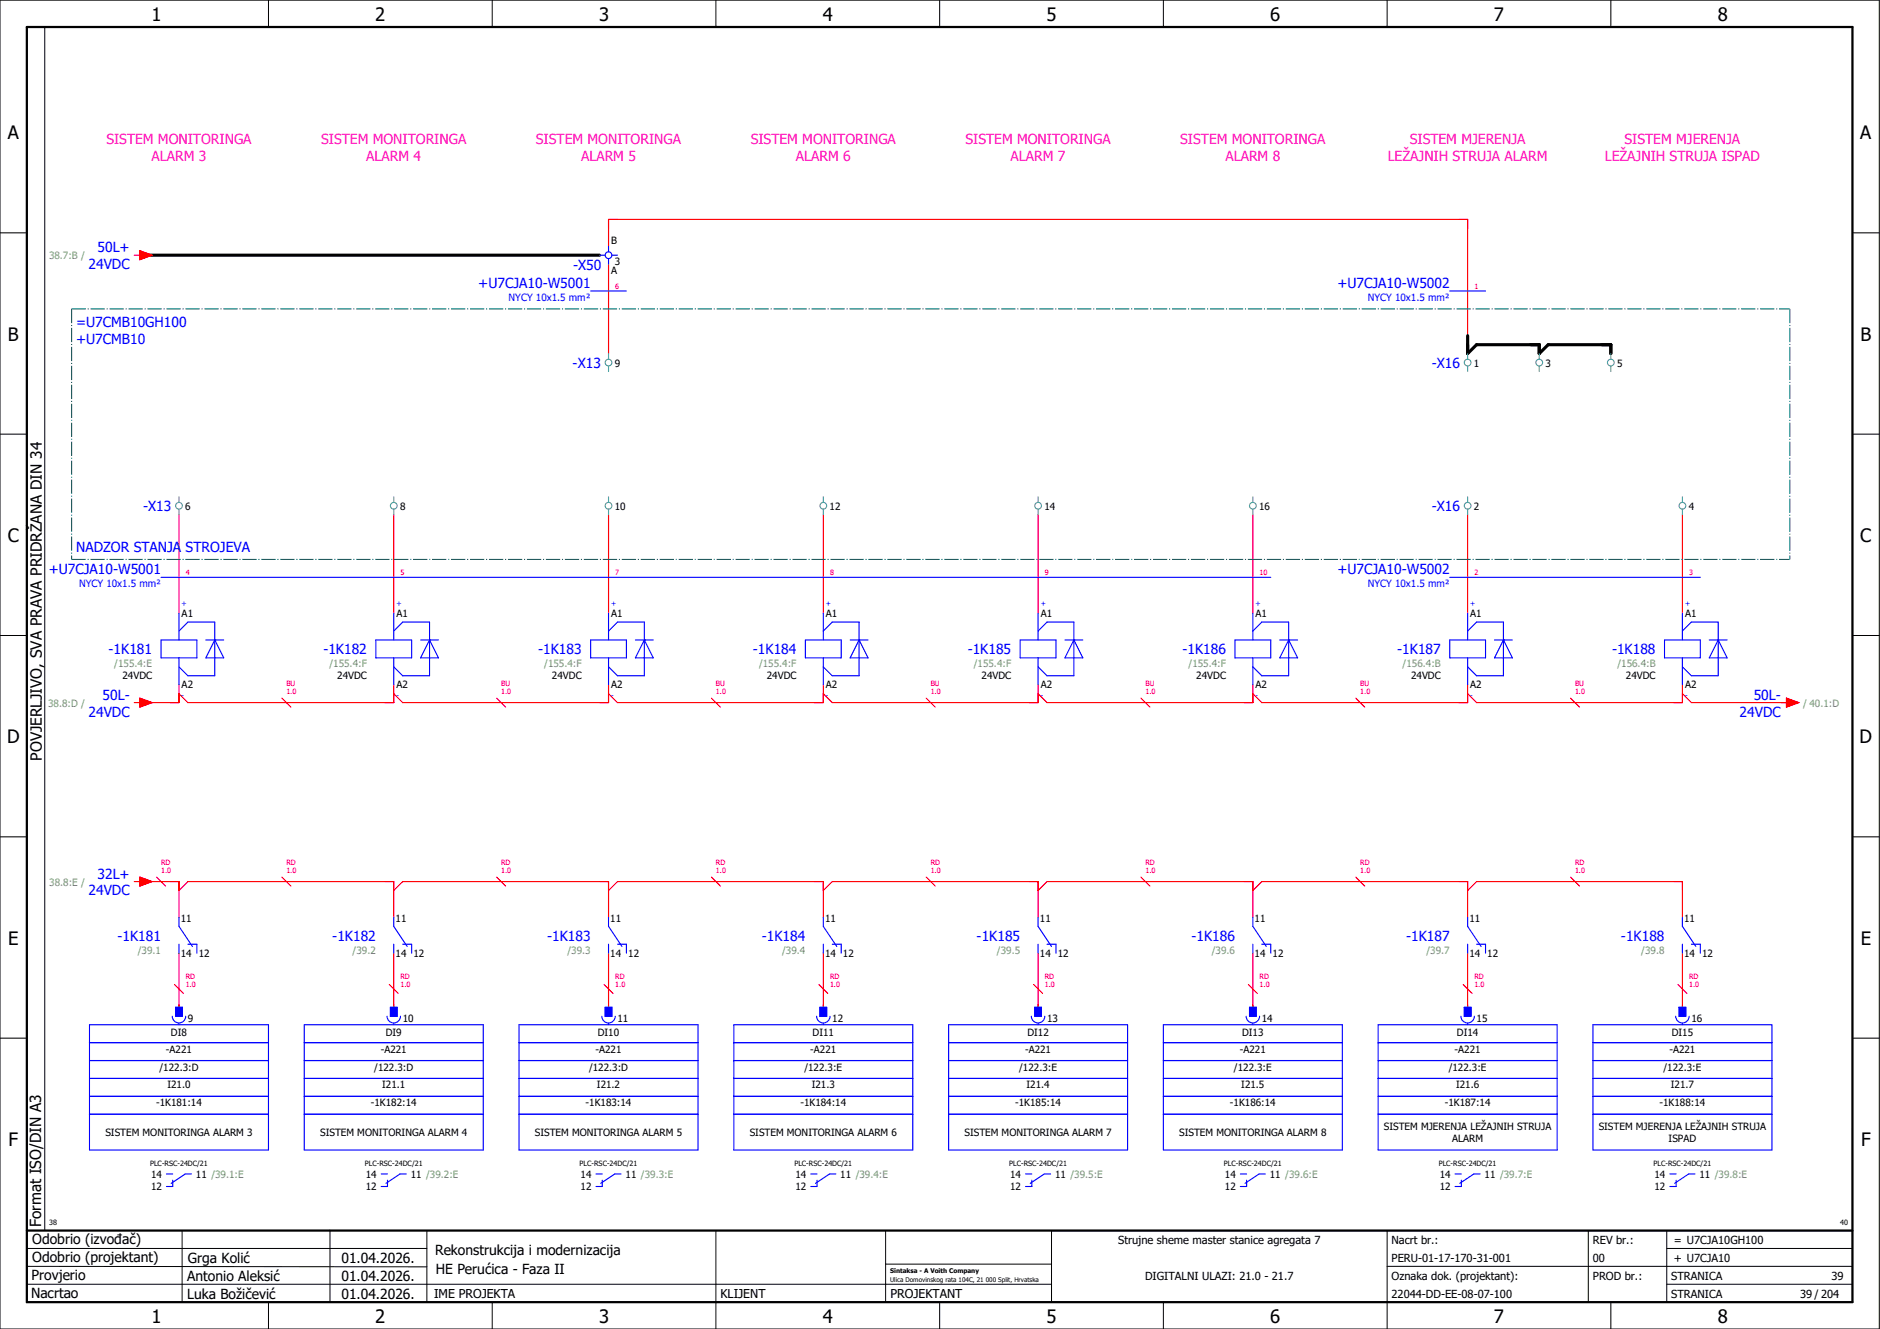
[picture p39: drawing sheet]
<svg xmlns="http://www.w3.org/2000/svg" width="420mm" height="297mm" viewBox="0 0 420 297" stroke-linecap="round" stroke-linejoin="round" font-family="sans-serif">
<defs><g id="words">
<g font-size="4.1">
<text x="33.9" y="4.7">1</text>
<text x="83.9" y="4.7">2</text>
<text x="133.9" y="4.7">3</text>
<text x="183.9" y="4.7">4</text>
<text x="233.9" y="4.7">5</text>
<text x="283.9" y="4.7">6</text>
<text x="333.9" y="4.7">7</text>
<text x="383.9" y="4.7">8</text>
<text x="1.8" y="31.2">A</text>
<text x="415.8" y="31.2">A</text>
<text x="1.8" y="76.2">B</text>
<text x="415.8" y="76.2">B</text>
<text x="1.8" y="121.2">C</text>
<text x="415.8" y="121.2">C</text>
<text x="1.6" y="166.2">D</text>
<text x="415.6" y="166.2">D</text>
<text x="1.8" y="211.2">E</text>
<text x="415.8" y="211.2">E</text>
<text x="1.9" y="256.2">F</text>
<text x="415.9" y="256.2">F</text>
<text x="33.9" y="295.7">1</text>
<text x="83.9" y="295.7">2</text>
<text x="133.9" y="295.7">3</text>
<text x="183.9" y="295.7">4</text>
<text x="233.9" y="295.7">5</text>
<text x="283.9" y="295.7">6</text>
<text x="333.9" y="295.7">7</text>
<text x="383.9" y="295.7">8</text>
</g>
<g font-size="3.4">
<text x="9.4" y="170" transform="rotate(-90 9.4 170)">POVJERLJIVO, SVA PRAVA PRIDRŽANA DIN 34</text>
<text x="9.2" y="274.3" transform="rotate(-90 9.2 274.3)">Format ISO/DIN A3</text>
</g>
<g font-size="3.1" fill="#f0f">
<text x="23.8" y="32.1">SISTEM MONITORINGA</text>
<text x="33.9" y="35.9">ALARM 3</text>
<text x="71.8" y="32.1">SISTEM MONITORINGA</text>
<text x="81.9" y="35.9">ALARM 4</text>
<text x="119.8" y="32.1">SISTEM MONITORINGA</text>
<text x="129.9" y="35.9">ALARM 5</text>
<text x="167.8" y="32.1">SISTEM MONITORINGA</text>
<text x="177.9" y="35.9">ALARM 6</text>
<text x="215.8" y="32.1">SISTEM MONITORINGA</text>
<text x="225.9" y="35.9">ALARM 7</text>
<text x="263.8" y="32.1">SISTEM MONITORINGA</text>
<text x="273.9" y="35.9">ALARM 8</text>
<text x="310.1" y="35.9">LEŽAJNIH STRUJA ALARM</text>
<text x="315.1" y="32.1">SISTEM MJERENJA</text>
<text x="358.7" y="35.9">LEŽAJNIH STRUJA ISPAD</text>
<text x="363.1" y="32.1">SISTEM MJERENJA</text>
</g>
<g font-size="3.1" fill="#00f">
<text x="21.8" y="56.4">50L+</text>
<text x="19.8" y="60.1">24VDC</text>
<text x="106.9" y="64.4">+U7CJA10-W5001</text>
<text x="128.1" y="60.3">-X50</text>
<text x="298.9" y="64.4">+U7CJA10-W5002</text>
<text x="17" y="73.1">=U7CMB10GH100</text>
<text x="17" y="76.9">+U7CMB10</text>
<text x="128" y="82.3">-X13</text>
<text x="320" y="82.3">-X16</text>
<text x="32" y="114.3">-X13</text>
<text x="320" y="114.3">-X16</text>
<text x="17" y="123.4">NADZOR STANJA STROJEVA</text>
<text x="10.9" y="128.4">+U7CJA10-W5001</text>
<text x="298.9" y="128.4">+U7CJA10-W5002</text>
<text x="24.3" y="146.3">-1K181</text>
<text x="72.3" y="146.3">-1K182</text>
<text x="120.3" y="146.3">-1K183</text>
<text x="168.3" y="146.3">-1K184</text>
<text x="216.3" y="146.3">-1K185</text>
<text x="264.3" y="146.3">-1K186</text>
<text x="312.3" y="146.3">-1K187</text>
<text x="360.3" y="146.3">-1K188</text>
<text x="19.8" y="160.1">24VDC</text>
<text x="22.9" y="156.4">50L-</text>
<text x="388.8" y="160.1">24VDC</text>
<text x="391.9" y="156.4">50L-</text>
<text x="21.8" y="196.4">32L+</text>
<text x="19.8" y="200.1">24VDC</text>
<text x="26.3" y="210.3">-1K181</text>
<text x="74.3" y="210.3">-1K182</text>
<text x="122.3" y="210.3">-1K183</text>
<text x="170.3" y="210.3">-1K184</text>
<text x="218.3" y="210.3">-1K185</text>
<text x="266.3" y="210.3">-1K186</text>
<text x="314.3" y="210.3">-1K187</text>
<text x="362.3" y="210.3">-1K188</text>
</g>
<g font-size="3.1">
<text x="7.2" y="278.1">Odobrio (izvođač)</text>
<text x="97.2" y="280.5">Rekonstrukcija i modernizacija</text>
<text x="7.1" y="286.1">Provjerio</text>
<text x="7.2" y="282.1">Odobrio (projektant)</text>
<text x="41.8" y="286.2">Antonio Aleksić</text>
<text x="42" y="282.3">Grga Kolić</text>
<text x="76.3" y="282.3">01.04.2026.</text>
<text x="76.3" y="286.3">01.04.2026.</text>
<text x="97.4" y="284.8">HE Perućica - Faza II</text>
<text x="6.9" y="290">Nacrtao</text>
<text x="41.8" y="290.3">Luka Božičević</text>
<text x="76.3" y="290.3">01.04.2026.</text>
</g>
<g font-size="2.7">
<text x="97" y="290.1">IME PROJEKTA</text>
<text x="161" y="290.1">KLIJENT</text>
<text x="199" y="290.1">PROJEKTANT</text>
</g>
<g font-size="2.5">
<text x="249.9" y="278">Strujne sheme master stanice agregata 7</text>
<text x="311" y="278">Nacrt br.:</text>
<text x="356" y="278">REV br.:</text>
<text x="374.1" y="278">= U7CJA10GH100</text>
<text x="255.9" y="286">DIGITALNI ULAZI: 21.0 - 21.7</text>
<text x="311" y="286">Oznaka dok. (projektant):</text>
<text x="311" y="282">PERU-01-17-170-31-001</text>
<text x="356" y="286">PROD br.:</text>
<text x="356" y="282">00</text>
<text x="373.5" y="286">STRANICA</text>
<text x="374.1" y="282.1">+ U7CJA10</text>
<text x="409.3" y="286">39</text>
<text x="311" y="290">22044-DD-EE-08-07-100</text>
<text x="373.5" y="290">STRANICA</text>
<text x="402.3" y="290">39 / 204</text>
</g>
<g font-size="2.2" fill="#7ca552">
<text x="11" y="57.9">38.7:B /</text>
<text x="25.5" y="149.2">/155.4:E</text>
<text x="73.6" y="149.2">/155.4:F</text>
<text x="121.6" y="149.2">/155.4:F</text>
<text x="169.6" y="149.2">/155.4:F</text>
<text x="217.6" y="149.2">/155.4:F</text>
<text x="265.6" y="149.2">/155.4:F</text>
<text x="313.5" y="149.2">/156.4:B</text>
<text x="361.5" y="149.2">/156.4:B</text>
<text x="10.8" y="157.9">38.8:D /</text>
<text x="403" y="157.9">/ 40.1:D</text>
<text x="11" y="197.9">38.8:E /</text>
<text x="30.8" y="213.2">/39.1</text>
<text x="78.8" y="213.2">/39.2</text>
<text x="126.8" y="213.2">/39.3</text>
<text x="174.8" y="213.2">/39.4</text>
<text x="222.8" y="213.2">/39.5</text>
<text x="270.8" y="213.2">/39.6</text>
<text x="318.8" y="213.2">/39.7</text>
<text x="366.8" y="213.2">/39.8</text>
</g>
<g font-size="2.2">
<text x="136.6" y="54.6">B</text>
<text x="137.4" y="59.3">3</text>
<text x="136.6" y="61.3">A</text>
<text x="137.4" y="81.9">9</text>
<text x="329.4" y="81.9">1</text>
<text x="345.4" y="81.9">3</text>
<text x="361.4" y="81.9">5</text>
<text x="41.4" y="113.9">6</text>
<text x="89.4" y="113.9">8</text>
<text x="137.4" y="113.9">10</text>
<text x="185.4" y="113.9">12</text>
<text x="233.4" y="113.9">14</text>
<text x="281.4" y="113.9">16</text>
<text x="329.4" y="113.9">2</text>
<text x="377.4" y="113.9">4</text>
<text x="40.6" y="138">A1</text>
<text x="88.6" y="138">A1</text>
<text x="136.6" y="138">A1</text>
<text x="184.6" y="138">A1</text>
<text x="232.6" y="138">A1</text>
<text x="280.6" y="138">A1</text>
<text x="328.6" y="138">A1</text>
<text x="376.6" y="138">A1</text>
<text x="27.4" y="151.9">24VDC</text>
<text x="40.6" y="153.9">A2</text>
<text x="75.4" y="151.9">24VDC</text>
<text x="88.6" y="153.9">A2</text>
<text x="123.4" y="151.9">24VDC</text>
<text x="136.6" y="153.9">A2</text>
<text x="171.4" y="151.9">24VDC</text>
<text x="184.6" y="153.9">A2</text>
<text x="219.4" y="151.9">24VDC</text>
<text x="232.6" y="153.9">A2</text>
<text x="267.4" y="151.9">24VDC</text>
<text x="280.6" y="153.9">A2</text>
<text x="315.4" y="151.9">24VDC</text>
<text x="328.6" y="153.9">A2</text>
<text x="363.4" y="151.9">24VDC</text>
<text x="376.6" y="153.9">A2</text>
<text x="40.4" y="206">11</text>
<text x="88.4" y="206">11</text>
<text x="136.4" y="206">11</text>
<text x="184.4" y="206">11</text>
<text x="232.4" y="206">11</text>
<text x="280.4" y="206">11</text>
<text x="328.4" y="206">11</text>
<text x="376.4" y="206">11</text>
<text x="40.4" y="213.9">14</text>
<text x="44.4" y="213.9">12</text>
<text x="88.4" y="213.9">14</text>
<text x="92.4" y="213.9">12</text>
<text x="136.4" y="213.9">14</text>
<text x="140.4" y="213.9">12</text>
<text x="184.4" y="213.9">14</text>
<text x="188.4" y="213.9">12</text>
<text x="232.4" y="213.9">14</text>
<text x="236.4" y="213.9">12</text>
<text x="280.4" y="213.9">14</text>
<text x="284.4" y="213.9">12</text>
<text x="328.4" y="213.9">14</text>
<text x="332.4" y="213.9">12</text>
<text x="376.4" y="213.9">14</text>
<text x="380.4" y="213.9">12</text>
<text x="38.2" y="231.5">DI8</text>
<text x="42" y="228.4">9</text>
<text x="86.2" y="231.5">DI9</text>
<text x="90" y="228.4">10</text>
<text x="133.6" y="231.5">DI10</text>
<text x="138" y="228.4">11</text>
<text x="181.6" y="231.5">DI11</text>
<text x="186" y="228.4">12</text>
<text x="229.6" y="231.5">DI12</text>
<text x="234" y="228.4">13</text>
<text x="277.6" y="231.5">DI13</text>
<text x="282" y="228.4">14</text>
<text x="325.6" y="231.5">DI14</text>
<text x="330" y="228.4">15</text>
<text x="373.6" y="231.5">DI15</text>
<text x="378" y="228.4">16</text>
<text x="35.6" y="239.3">/122.3:D</text>
<text x="37.1" y="235.3">-A221</text>
<text x="83.6" y="239.3">/122.3:D</text>
<text x="85.1" y="235.3">-A221</text>
<text x="131.6" y="239.3">/122.3:D</text>
<text x="133.1" y="235.3">-A221</text>
<text x="179.8" y="239.3">/122.3:E</text>
<text x="181.1" y="235.3">-A221</text>
<text x="227.8" y="239.3">/122.3:E</text>
<text x="229.1" y="235.3">-A221</text>
<text x="275.8" y="239.3">/122.3:E</text>
<text x="277.1" y="235.3">-A221</text>
<text x="323.8" y="239.3">/122.3:E</text>
<text x="325.1" y="235.3">-A221</text>
<text x="371.8" y="239.3">/122.3:E</text>
<text x="373.1" y="235.3">-A221</text>
<text x="37.4" y="243.3">I21.0</text>
<text x="85.4" y="243.3">I21.1</text>
<text x="133.4" y="243.3">I21.2</text>
<text x="181.4" y="243.3">I21.3</text>
<text x="229.4" y="243.3">I21.4</text>
<text x="277.4" y="243.3">I21.5</text>
<text x="325.4" y="243.3">I21.6</text>
<text x="373.4" y="243.3">I21.7</text>
<text x="34.9" y="247.3">-1K181:14</text>
<text x="82.9" y="247.3">-1K182:14</text>
<text x="130.9" y="247.3">-1K183:14</text>
<text x="178.9" y="247.3">-1K184:14</text>
<text x="226.9" y="247.3">-1K185:14</text>
<text x="274.9" y="247.3">-1K186:14</text>
<text x="322.9" y="247.3">-1K187:14</text>
<text x="370.9" y="247.3">-1K188:14</text>
<text x="23.5" y="253.9">SISTEM MONITORINGA ALARM 3</text>
<text x="71.5" y="253.9">SISTEM MONITORINGA ALARM 4</text>
<text x="119.5" y="253.9">SISTEM MONITORINGA ALARM 5</text>
<text x="167.5" y="253.9">SISTEM MONITORINGA ALARM 6</text>
<text x="215.5" y="253.9">SISTEM MONITORINGA ALARM 7</text>
<text x="263.5" y="253.9">SISTEM MONITORINGA ALARM 8</text>
<text x="309.3" y="252.6">SISTEM MJERENJA LEŽAJNIH STRUJA</text>
<text x="324.5" y="255.3">ALARM</text>
<text x="357.3" y="252.6">SISTEM MJERENJA LEŽAJNIH STRUJA</text>
<text x="372.9" y="255.3">ISPAD</text>
<text x="33.8" y="263.3">14</text>
<text x="43.8" y="263.3">11 /39.1:E</text>
<text x="81.8" y="263.3">14</text>
<text x="91.8" y="263.3">11 /39.2:E</text>
<text x="129.8" y="263.3">14</text>
<text x="139.8" y="263.3">11 /39.3:E</text>
<text x="177.8" y="263.3">14</text>
<text x="187.8" y="263.3">11 /39.4:E</text>
<text x="225.8" y="263.3">14</text>
<text x="235.8" y="263.3">11 /39.5:E</text>
<text x="273.8" y="263.3">14</text>
<text x="283.8" y="263.3">11 /39.6:E</text>
<text x="321.8" y="263.3">14</text>
<text x="331.8" y="263.3">11 /39.7:E</text>
<text x="369.8" y="263.3">14</text>
<text x="379.8" y="263.3">11 /39.8:E</text>
<text x="33.8" y="266.1">12</text>
<text x="81.8" y="266.1">12</text>
<text x="129.8" y="266.1">12</text>
<text x="177.8" y="266.1">12</text>
<text x="225.8" y="266.1">12</text>
<text x="273.8" y="266.1">12</text>
<text x="321.8" y="266.1">12</text>
<text x="369.8" y="266.1">12</text>
</g>
<g font-size="2.2" fill="#00f">
<text x="113.7" y="67.3">NYCY 10x1.5 mm²</text>
<text x="305.7" y="67.3">NYCY 10x1.5 mm²</text>
<text x="17.7" y="131.3">NYCY 10x1.5 mm²</text>
<text x="305.7" y="131.3">NYCY 10x1.5 mm²</text>
</g>
<g font-size="1.6" fill="#f00">
<text x="137.5" y="64.5">6</text>
<text x="329.5" y="64.5">1</text>
<text x="41.5" y="128.5">4</text>
<text x="89.5" y="128.5">5</text>
<text x="137.5" y="128.5">7</text>
<text x="185.5" y="128.5">8</text>
<text x="233.5" y="128.5">9</text>
<text x="281.5" y="128.5">10</text>
<text x="329.5" y="128.5">2</text>
<text x="377.5" y="128.5">3</text>
<text x="64" y="155.2">1.0</text>
<text x="64" y="153.3">BU</text>
<text x="112" y="155.2">1.0</text>
<text x="112" y="153.3">BU</text>
<text x="160" y="155.2">1.0</text>
<text x="160" y="153.3">BU</text>
<text x="208" y="155.2">1.0</text>
<text x="208" y="153.3">BU</text>
<text x="256" y="155.2">1.0</text>
<text x="256" y="153.3">BU</text>
<text x="304" y="155.2">1.0</text>
<text x="304" y="153.3">BU</text>
<text x="352" y="155.2">1.0</text>
<text x="352" y="153.3">BU</text>
<text x="36" y="195.2">1.0</text>
<text x="36" y="193.3">RD</text>
<text x="64" y="195.2">1.0</text>
<text x="64" y="193.3">RD</text>
<text x="112" y="195.2">1.0</text>
<text x="112" y="193.3">RD</text>
<text x="160" y="195.2">1.0</text>
<text x="160" y="193.3">RD</text>
<text x="208" y="195.2">1.0</text>
<text x="208" y="193.3">RD</text>
<text x="256" y="195.2">1.0</text>
<text x="256" y="193.3">RD</text>
<text x="304" y="195.2">1.0</text>
<text x="304" y="193.3">RD</text>
<text x="352" y="195.2">1.0</text>
<text x="352" y="193.3">RD</text>
<text x="41.5" y="220.7">1.0</text>
<text x="41.5" y="218.8">RD</text>
<text x="89.5" y="220.7">1.0</text>
<text x="89.5" y="218.8">RD</text>
<text x="137.5" y="220.7">1.0</text>
<text x="137.5" y="218.8">RD</text>
<text x="185.5" y="220.7">1.0</text>
<text x="185.5" y="218.8">RD</text>
<text x="233.5" y="220.7">1.0</text>
<text x="233.5" y="218.8">RD</text>
<text x="281.5" y="220.7">1.0</text>
<text x="281.5" y="218.8">RD</text>
<text x="329.5" y="220.7">1.0</text>
<text x="329.5" y="218.8">RD</text>
<text x="377.5" y="220.7">1.0</text>
<text x="377.5" y="218.8">RD</text>
</g>
<g font-size="1.6" fill="#00f">
<text x="40.6" y="135.4">+</text>
<text x="88.6" y="135.4">+</text>
<text x="136.6" y="135.4">+</text>
<text x="184.6" y="135.4">+</text>
<text x="232.6" y="135.4">+</text>
<text x="280.6" y="135.4">+</text>
<text x="328.6" y="135.4">+</text>
<text x="376.6" y="135.4">+</text>
<text x="40.6" y="156">-</text>
<text x="88.6" y="156">-</text>
<text x="136.6" y="156">-</text>
<text x="184.6" y="156">-</text>
<text x="232.6" y="156">-</text>
<text x="280.6" y="156">-</text>
<text x="328.6" y="156">-</text>
<text x="376.6" y="156">-</text>
</g>
<g font-size="1.6">
<text x="33.5" y="260.7">PLC-RSC-24DC/21</text>
<text x="81.5" y="260.7">PLC-RSC-24DC/21</text>
<text x="129.5" y="260.7">PLC-RSC-24DC/21</text>
<text x="177.5" y="260.7">PLC-RSC-24DC/21</text>
<text x="225.5" y="260.7">PLC-RSC-24DC/21</text>
<text x="273.5" y="260.7">PLC-RSC-24DC/21</text>
<text x="321.5" y="260.7">PLC-RSC-24DC/21</text>
<text x="369.5" y="260.7">PLC-RSC-24DC/21</text>
<text x="11" y="273.7">38</text>
<text x="411.2" y="273.7">40</text>
</g>
<g font-size="1.4">
<text x="198.9" y="284.4">Sintaksa - A Voith Company</text>
<text x="198.9" y="286.4">Ulica Domovinskog rata 104C, 21 000 Split, Hrvatska</text>
</g>
</g></defs>
<g fill="none" stroke="#000" stroke-width=".22">
<path d="M0 0h420v297h-420zM10 6v269M60 0v6M110 0v6M160 0v6M210 0v6M260 0v6M310 0v6M360 0v6M0 52h6M414 52h6M0 97h6"/>
<path d="M414 97h6M0 142h6M414 142h6M414 176.3v87.4M0 187h6M414 187h6M0 232h6M414 232h6M6 279h89.4M40.7 275v16M73.7 274.9v16M95.4 275.1v16"/>
<path d="M160 275v22M197.9 275.1v16M310 275v22M355 275v16M372.5 279h41.5M372.5 275v16M414 275h-179v16M6 283l89.4 .1M6 287h229M60 291v6M110 291v6M197.9 282.5h37.1"/>
<path d="M210 291v6M260 291v6M310 283h104M360 291v6M372.5 287h41.5"/>
</g>
<path d="M6 6h408v285h-408zM6 275h408" fill="none" stroke="#000" stroke-width=".5"/>
<g fill="none" stroke="#f00" stroke-width=".25">
<path d="M30 57h1.3M31.3 56l2.7 1-2.7 1zM136 55v-6h192v28M136 59v20M40 115v22M88 115v22M136 115v22M184 115v22M232 115v22M280 115v22M328 115v22M376 115v22"/>
<path d="M30 157h1.3M31.3 156l2.7 1-2.7 1zM40 153v4h-8M63 156l2 2M88 153v4h-46l-2-2M111 156l2 2M136 153v4h-46l-2-2M159 156l2 2M184 153v4h-46l-2-2M207 156l2 2M232 153v4h-46l-2-2M255 156l2 2"/>
<path d="M280 153v4h-46l-2-2M303 156l2 2M328 153v4h-46l-2-2M351 156l2 2M376 153v4h-46l-2-2M376 155l2 2h22M399.2 156l2.8 1-2.8 1zM30 197h1.3M31.3 196l2.7 1-2.7 1zM32 197h8v8M35 196l2 2M40 199l2-2h46v8"/>
<path d="M63 196l2 2M88 199l2-2h46v8M111 196l2 2M136 199l2-2h46v8M159 196l2 2M184 199l2-2h46v8M207 196l2 2M232 199l2-2h46v8M255 196l2 2M280 199l2-2h46v8M303 196l2 2M328 199l2-2h46v8"/>
<path d="M351 196l2 2M40 213v12M88 213v12M136 213v12M184 213v12M232 213v12M280 213v12M328 213v12M376 213v12M39 220l2 2M87 220l2 2M135 220l2 2"/>
<path d="M183 220l2 2M231 220l2 2M279 220l2 2M327 220l2 2M375 220l2 2"/>
</g>
<path d="M32 57h102M328 75v4l2-2h14v2l2-2h14v2" fill="none" stroke="#000" stroke-width=".7"/>
<g fill="none" stroke="#00f" stroke-width=".25">
<path d="M134 57h1.3M136 55v1.3M136 57.8v1.2M136.8 57h1.2M132 65h8M324 65h8M36 129h248M40 137v6M88 137v6M136 137v6M184 137v6M232 137v6"/>
<path d="M280 137v6M324 129h56M328 137v6M376 137v6M36 143h8v4h-8zM40 147v6M40 141l2-2h6v12h-6l-2-2M46 143h4M48 143h.1M48 143l2 4h-4zM84 143h8v4h-8zM88 147v6"/>
<path d="M88 141l2-2h6v12h-6l-2-2M94 143h4M96 143h.1M96 143l2 4h-4zM132 143h8v4h-8zM136 147v6M136 141l2-2h6v12h-6l-2-2M142 143h4M144 143h.1M144 143l2 4h-4zM180 143h8v4h-8zM184 147v6"/>
<path d="M184 141l2-2h6v12h-6l-2-2M190 143h4M192 143h.1M192 143l2 4h-4zM228 143h8v4h-8zM232 147v6M232 141l2-2h6v12h-6l-2-2M238 143h4M240 143h.1M240 143l2 4h-4zM276 143h8v4h-8zM280 147v6"/>
<path d="M280 141l2-2h6v12h-6l-2-2M286 143h4M288 143h.1M288 143l2 4h-4zM324 143h8v4h-8zM328 147v6M328 141l2-2h6v12h-6l-2-2M334 143h4M336 143h.1M336 143l2 4h-4zM372 143h8v4h-8zM376 147v6"/>
<path d="M376 141l2-2h6v12h-6l-2-2M382 143h4M384 143h.1M384 143l2 4h-4zM40 205v2l3 4.5M40 211v2M42 211h2v2M88 205v2l3 4.5M88 211v2M90 211h2v2M136 205v2l3 4.5M136 211v2"/>
<path d="M138 211h2v2M184 205v2l3 4.5M184 211v2M186 211h2v2M232 205v2l3 4.5M232 211v2M234 211h2v2M280 205v2l3 4.5M280 211v2M282 211h2v2M328 205v2l3 4.5M328 211v2"/>
<path d="M330 211h2v2M376 205v2l3 4.5M376 211v2M378 211h2v2M20 237h40M20 229h40v28h-40zM20 233h40M38.5 227.1a1.5 1.5 0 0 0 1.5 1.5 1.5 1.5 0 0 0 1.5-1.5M39.3 225.1h1.5v2h-1.5zM40 228.7v.3M68 237h40M68 233h40"/>
<path d="M68 229h40v28h-40zM86.5 227.1a1.5 1.5 0 0 0 1.5 1.5 1.5 1.5 0 0 0 1.5-1.5M87.3 225.1h1.5v2h-1.5zM88 228.7v.3M116 237h40M116 233h40M116 229h40v28h-40zM134.5 227.1a1.5 1.5 0 0 0 1.5 1.5 1.5 1.5 0 0 0 1.5-1.5M135.3 225.1h1.5v2h-1.5zM136 228.7v.3M164 237h40M164 233h40"/>
<path d="M164 229h40v28h-40zM182.5 227.1a1.5 1.5 0 0 0 1.5 1.5 1.5 1.5 0 0 0 1.5-1.5M183.3 225.1h1.5v2h-1.5zM184 228.7v.3M212 237h40M212 233h40M212 229h40v28h-40zM230.5 227.1a1.5 1.5 0 0 0 1.5 1.5 1.5 1.5 0 0 0 1.5-1.5M231.3 225.1h1.5v2h-1.5zM232 228.7v.3M260 237h40M260 233h40"/>
<path d="M260 229h40v28h-40zM278.5 227.1a1.5 1.5 0 0 0 1.5 1.5 1.5 1.5 0 0 0 1.5-1.5M279.3 225.1h1.5v2h-1.5zM280 228.7v.3M308 237h40M308 233h40M308 229h40v28h-40zM326.5 227.1a1.5 1.5 0 0 0 1.5 1.5 1.5 1.5 0 0 0 1.5-1.5M327.3 225.1h1.5v2h-1.5zM328 228.7v.3M356 237h40M356 233h40"/>
<path d="M356 229h40v28h-40zM374.5 227.1a1.5 1.5 0 0 0 1.5 1.5 1.5 1.5 0 0 0 1.5-1.5M375.2 225.1h1.5v2h-1.5zM376 228.7v.3M20 249h40M20 245h40M20 241h40M68 249h40M68 245h40M68 241h40M116 249h40M116 245h40"/>
<path d="M116 241h40M164 249h40M164 245h40M164 241h40M212 249h40M212 245h40M212 241h40M260 249h40M260 245h40M260 241h40M308 249h40M308 245h40"/>
<path d="M308 241h40M356 249h40M356 245h40M356 241h40M37.2 262.4h1.4M38.6 263.8v1.4h-1.4M42.8 262.4h-1.4l-3.1 2.1M85.2 262.4h1.4M86.6 263.8v1.4h-1.4M90.8 262.4h-1.4l-3.1 2.1M133.2 262.4h1.4M134.6 263.8v1.4h-1.4"/>
<path d="M138.8 262.4h-1.4l-3.1 2.1M181.2 262.4h1.4M182.6 263.8v1.4h-1.4M186.8 262.4h-1.4l-3.1 2.1M229.2 262.4h1.4M230.6 263.8v1.4h-1.4M234.8 262.4h-1.4l-3.1 2.1M277.2 262.4h1.4M278.6 263.8v1.4h-1.4M282.8 262.4h-1.4l-3.1 2.1M325.2 262.4h1.4M326.6 263.8v1.4h-1.4"/>
<path d="M330.8 262.4h-1.4l-3.1 2.1M373.2 262.4h1.4M374.6 263.8v1.4h-1.4M378.8 262.4h-1.4l-3.1 2.1"/>
<circle cx="136" cy="57" r=".75"/>
</g>
<g fill="#00f" stroke="#00f" stroke-width=".22">
<path d="M39.3 225.1h1.5v2h-1.5z"/>
<path d="M87.3 225.1h1.5v2h-1.5z"/>
<path d="M135.3 225.1h1.5v2h-1.5z"/>
<path d="M183.3 225.1h1.5v2h-1.5z"/>
<path d="M231.3 225.1h1.5v2h-1.5z"/>
<path d="M279.3 225.1h1.5v2h-1.5z"/>
<path d="M327.3 225.1h1.5v2h-1.5z"/>
<path d="M375.2 225.1h1.5v2h-1.5z"/>
</g>
<g fill="none" stroke="#52a5a5" stroke-width=".25">
<path d="M136 79v1.3M328 79v1.3M344 79v1.3M360 79v1.3M136 81.8v1.2M328 81.8v1.2M344 81.8v1.2M360 81.8v1.2M40 111v1.3M40 113.8v1.2M88 111v1.3M88 113.8v1.2"/>
<path d="M136 111v1.3M136 113.8v1.2M184 111v1.3M184 113.8v1.2M232 111v1.3M232 113.8v1.2M280 111v1.3M280 113.8v1.2M328 111v1.3M328 113.8v1.2M376 111v1.3M376 113.8v1.2"/>
<circle cx="136" cy="81" r=".75"/>
<circle cx="328" cy="81" r=".75"/>
<circle cx="344" cy="81" r=".75"/>
<circle cx="360" cy="81" r=".75"/>
<circle cx="40" cy="113" r=".75"/>
<circle cx="88" cy="113" r=".75"/>
<circle cx="136" cy="113" r=".75"/>
<circle cx="184" cy="113" r=".75"/>
<circle cx="232" cy="113" r=".75"/>
<circle cx="280" cy="113" r=".75"/>
<circle cx="328" cy="113" r=".75"/>
<circle cx="376" cy="113" r=".75"/>
</g>
<path d="M16 69h384M16 69v56M400 69v56M16 125h384" fill="none" stroke="#007f7f" stroke-width=".25" stroke-dasharray="3.2 .4 .3 .4" stroke-linecap="butt"/>
<g fill="#f00" stroke="#f00" stroke-width=".22">
<path d="M31.3 196l2.7 1-2.7 1z"/>
<path d="M31.3 56l2.7 1-2.7 1z"/>
<path d="M399.2 156l2.8 1-2.8 1z"/>
<path d="M31.3 156l2.7 1-2.7 1z"/>
</g>
<use href="#words"/>
</svg>
